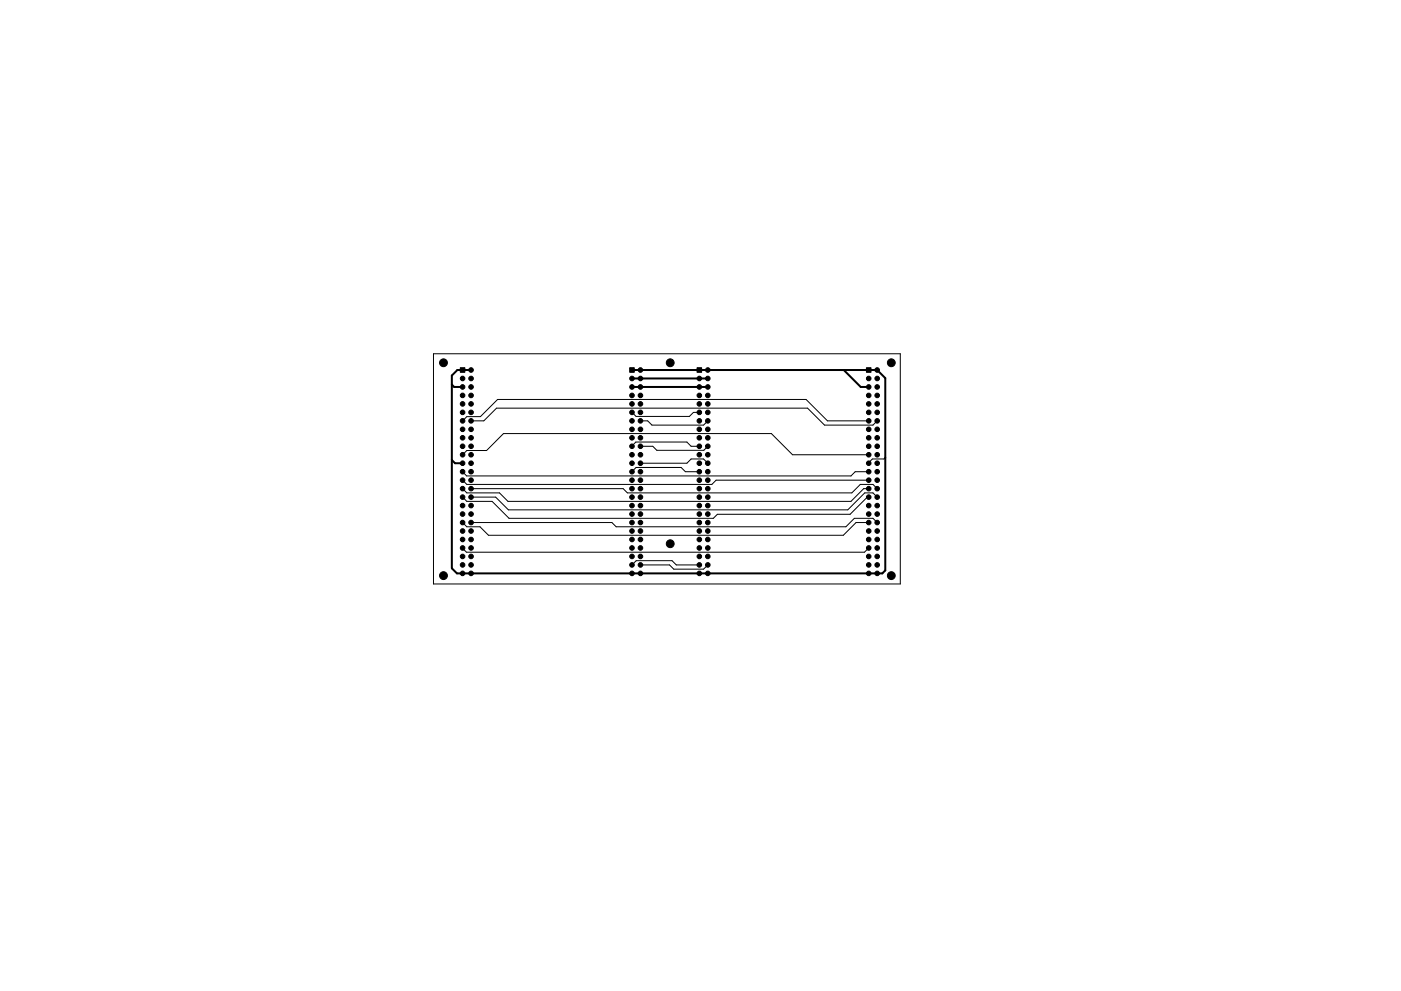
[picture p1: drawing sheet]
<svg xmlns="http://www.w3.org/2000/svg" width="420mm" height="297mm" viewBox="0 0 420 297" stroke-linecap="round" stroke-linejoin="round" font-family="sans-serif">
<g fill="none" stroke="#000" stroke-width=".3">
<path d="M130 106h140v69h-140zM138.7 126.1l1.3-1.2h4.1l5.1-5.2h92.5l6.5 6.4h12.3M138.7 136.3l1.3-1.3h5.9l5.1-5h80.3l6.4 6.3h22.8M141.3 126.1h3.8l3.8-3.8h93.3l5.1 5.1h14.5l1.3-1.3M189.5 123.6h.1M189.5 133.8l1.2-1.3h15.3l1.3 1.3h2.4M189.5 123.6l1.3 1.2h16l1.2-1.2h1.7M192.1 126.1h2.1l1.3 1.3h15.5l1.3-1.2M192.1 138.8h13.9l1.3-1.2h3.7l1.3 1.2M192.1 133.8h3.7l1.2 1.2h14.1l1.2-1.2M212.3 126.1v.1M212.3 133.8h.1"/>
<path d="M265.5 137.2l-.4 .4h-3.5l-1.1 1.2M138.7 156.6l1.3 1.3h4l2.5 2.5h106.4l3.8-3.8h3.8M138.7 149l1.3 1.3h7.6l5.1 5.1h61.2l1.2-1.2h39.9l5.1-5.2h.4M138.7 141.4h.1M138.7 146.5l1.3 1.2h9.8l2.5 2.6h102.9l3.8-3.8h1.5M138.7 143.9l1.3 1.3h73.5l1.3-1.3h45.7M141.3 156.6h42.2l1.3 1.3h68.9l2.5-2.5h5.6l1.3 1.2M141.3 146.5h45.6l1.3 1.2h67.3l2.5-2.5h3.8l1.3 1.3M141.3 149h7.4l3.8 3.8h101.8l5-5.1h2.5l1.3 1.3M189.5 141.4l1.3-1.3h13.5l1.2 1.3h4.2M260.5 141.4h-4l-1.3 1.3h-115.2l-1.3-1.3M138.7 164.2l1.2 1.3h119.4l1.2-1.3"/>
<path d="M189.5 169.3l1.3-1.2h10.7l1.3 1.2h6.9M192.1 169.3h8.7l1.3 1.3h8.9l1.3-1.3"/>
</g>
<g fill="#000" stroke="#000" stroke-width=".3">
<path d="M138 110.2h1.4v1.4h-1.4zM188.8 110.2h1.4v1.4h-1.4zM209 110.2h1.4v1.4h-1.4zM259.8 110.2h1.4v1.4h-1.4z"/>
<circle cx="133" cy="108.7" r="1.17"/>
<circle cx="138.7" cy="116" r=".69"/>
<circle cx="138.7" cy="113.4" r=".69"/>
<circle cx="138.7" cy="118.5" r=".69"/>
<circle cx="141.3" cy="110.9" r=".69"/>
<circle cx="141.3" cy="118.5" r=".69"/>
<circle cx="141.3" cy="113.4" r=".69"/>
<circle cx="141.3" cy="116" r=".69"/>
<circle cx="189.5" cy="118.5" r=".69"/>
<circle cx="189.5" cy="113.4" r=".69"/>
<circle cx="189.5" cy="116" r=".69"/>
<circle cx="192.1" cy="110.9" r=".69"/>
<circle cx="192.1" cy="118.5" r=".69"/>
<circle cx="192.1" cy="113.4" r=".69"/>
<circle cx="192.1" cy="116" r=".69"/>
<circle cx="201" cy="108.7" r="1.17"/>
<circle cx="209.7" cy="113.4" r=".69"/>
<circle cx="209.7" cy="118.5" r=".69"/>
<circle cx="209.7" cy="116" r=".69"/>
<circle cx="212.3" cy="110.9" r=".69"/>
<circle cx="212.3" cy="113.4" r=".69"/>
<circle cx="212.3" cy="116" r=".69"/>
<circle cx="212.3" cy="118.5" r=".69"/>
<circle cx="260.5" cy="113.4" r=".69"/>
<circle cx="260.5" cy="116" r=".69"/>
<circle cx="260.5" cy="118.5" r=".69"/>
<circle cx="263.1" cy="110.9" r=".69"/>
<circle cx="263.1" cy="118.5" r=".69"/>
<circle cx="263.1" cy="116" r=".69"/>
<circle cx="263.1" cy="113.4" r=".69"/>
<circle cx="267.3" cy="108.7" r="1.17"/>
<circle cx="138.7" cy="123.6" r=".69"/>
<circle cx="138.7" cy="128.7" r=".69"/>
<circle cx="138.7" cy="126.1" r=".69"/>
<circle cx="138.7" cy="121.1" r=".69"/>
<circle cx="138.7" cy="133.8" r=".69"/>
<circle cx="138.7" cy="136.3" r=".69"/>
<circle cx="138.7" cy="138.8" r=".69"/>
<circle cx="138.7" cy="131.2" r=".69"/>
<circle cx="141.3" cy="123.6" r=".69"/>
<circle cx="141.3" cy="126.1" r=".69"/>
<circle cx="141.3" cy="128.7" r=".69"/>
<circle cx="141.3" cy="121.1" r=".69"/>
<circle cx="141.3" cy="131.2" r=".69"/>
<circle cx="141.3" cy="133.8" r=".69"/>
<circle cx="141.3" cy="138.8" r=".69"/>
<circle cx="141.3" cy="136.3" r=".69"/>
<circle cx="189.5" cy="126.1" r=".69"/>
<circle cx="189.5" cy="128.7" r=".69"/>
<circle cx="189.5" cy="123.6" r=".69"/>
<circle cx="189.5" cy="121.1" r=".69"/>
<circle cx="189.5" cy="131.2" r=".69"/>
<circle cx="189.5" cy="138.8" r=".69"/>
<circle cx="189.5" cy="133.8" r=".69"/>
<circle cx="189.5" cy="136.3" r=".69"/>
<circle cx="192.1" cy="123.6" r=".69"/>
<circle cx="192.1" cy="121.1" r=".69"/>
<circle cx="192.1" cy="128.7" r=".69"/>
<circle cx="192.1" cy="126.1" r=".69"/>
<circle cx="192.1" cy="138.8" r=".69"/>
<circle cx="192.1" cy="133.8" r=".69"/>
<circle cx="192.1" cy="131.2" r=".69"/>
<circle cx="192.1" cy="136.3" r=".69"/>
<circle cx="209.7" cy="128.7" r=".69"/>
<circle cx="209.7" cy="121.1" r=".69"/>
<circle cx="209.7" cy="126.1" r=".69"/>
<circle cx="209.7" cy="123.6" r=".69"/>
<circle cx="209.7" cy="131.2" r=".69"/>
<circle cx="209.7" cy="138.8" r=".69"/>
<circle cx="209.7" cy="136.3" r=".69"/>
<circle cx="209.7" cy="133.8" r=".69"/>
<circle cx="212.3" cy="121.1" r=".69"/>
<circle cx="212.3" cy="123.6" r=".69"/>
<circle cx="212.3" cy="126.1" r=".69"/>
<circle cx="212.3" cy="128.7" r=".69"/>
<circle cx="212.3" cy="138.8" r=".69"/>
<circle cx="212.3" cy="136.3" r=".69"/>
<circle cx="212.3" cy="133.8" r=".69"/>
<circle cx="212.3" cy="131.2" r=".69"/>
<circle cx="260.5" cy="123.6" r=".69"/>
<circle cx="260.5" cy="121.1" r=".69"/>
<circle cx="260.5" cy="126.1" r=".69"/>
<circle cx="260.5" cy="128.7" r=".69"/>
<circle cx="260.5" cy="133.8" r=".69"/>
<circle cx="260.5" cy="136.3" r=".69"/>
<circle cx="260.5" cy="131.2" r=".69"/>
<circle cx="260.5" cy="138.8" r=".69"/>
<circle cx="263.1" cy="123.6" r=".69"/>
<circle cx="263.1" cy="121.1" r=".69"/>
<circle cx="263.1" cy="126.1" r=".69"/>
<circle cx="263.1" cy="128.7" r=".69"/>
<circle cx="263.1" cy="131.2" r=".69"/>
<circle cx="263.1" cy="136.3" r=".69"/>
<circle cx="263.1" cy="138.8" r=".69"/>
<circle cx="263.1" cy="133.8" r=".69"/>
<circle cx="138.7" cy="146.5" r=".69"/>
<circle cx="138.7" cy="141.4" r=".69"/>
<circle cx="138.7" cy="154.1" r=".69"/>
<circle cx="138.7" cy="159.2" r=".69"/>
<circle cx="138.7" cy="143.9" r=".69"/>
<circle cx="138.7" cy="149" r=".69"/>
<circle cx="138.7" cy="151.5" r=".69"/>
<circle cx="138.7" cy="156.6" r=".69"/>
<circle cx="141.3" cy="141.4" r=".69"/>
<circle cx="141.3" cy="159.2" r=".69"/>
<circle cx="141.3" cy="149" r=".69"/>
<circle cx="141.3" cy="146.5" r=".69"/>
<circle cx="141.3" cy="154.1" r=".69"/>
<circle cx="141.3" cy="156.6" r=".69"/>
<circle cx="141.3" cy="151.5" r=".69"/>
<circle cx="141.3" cy="143.9" r=".69"/>
<circle cx="189.5" cy="141.4" r=".69"/>
<circle cx="189.5" cy="154.1" r=".69"/>
<circle cx="189.5" cy="159.2" r=".69"/>
<circle cx="189.5" cy="143.9" r=".69"/>
<circle cx="189.5" cy="149" r=".69"/>
<circle cx="189.5" cy="151.5" r=".69"/>
<circle cx="189.5" cy="146.5" r=".69"/>
<circle cx="189.5" cy="156.6" r=".69"/>
<circle cx="192.1" cy="149" r=".69"/>
<circle cx="192.1" cy="143.9" r=".69"/>
<circle cx="192.1" cy="146.5" r=".69"/>
<circle cx="192.1" cy="151.5" r=".69"/>
<circle cx="192.1" cy="141.4" r=".69"/>
<circle cx="192.1" cy="159.2" r=".69"/>
<circle cx="192.1" cy="156.6" r=".69"/>
<circle cx="192.1" cy="154.1" r=".69"/>
<circle cx="209.7" cy="143.9" r=".69"/>
<circle cx="209.7" cy="141.4" r=".69"/>
<circle cx="209.7" cy="154.1" r=".69"/>
<circle cx="209.7" cy="146.5" r=".69"/>
<circle cx="209.7" cy="149" r=".69"/>
<circle cx="209.7" cy="151.5" r=".69"/>
<circle cx="209.7" cy="156.6" r=".69"/>
<circle cx="209.7" cy="159.2" r=".69"/>
<circle cx="212.3" cy="154.1" r=".69"/>
<circle cx="212.3" cy="143.9" r=".69"/>
<circle cx="212.3" cy="151.5" r=".69"/>
<circle cx="212.3" cy="146.5" r=".69"/>
<circle cx="212.3" cy="159.2" r=".69"/>
<circle cx="212.3" cy="156.6" r=".69"/>
<circle cx="212.3" cy="141.4" r=".69"/>
<circle cx="212.3" cy="149" r=".69"/>
<circle cx="260.5" cy="146.5" r=".69"/>
<circle cx="260.5" cy="151.5" r=".69"/>
<circle cx="260.5" cy="154.1" r=".69"/>
<circle cx="260.5" cy="156.6" r=".69"/>
<circle cx="260.5" cy="141.4" r=".69"/>
<circle cx="260.5" cy="143.9" r=".69"/>
<circle cx="260.5" cy="149" r=".69"/>
<circle cx="260.5" cy="159.2" r=".69"/>
<circle cx="263.1" cy="159.2" r=".69"/>
<circle cx="263.1" cy="149" r=".69"/>
<circle cx="263.1" cy="146.5" r=".69"/>
<circle cx="263.1" cy="143.9" r=".69"/>
<circle cx="263.1" cy="141.4" r=".69"/>
<circle cx="263.1" cy="151.5" r=".69"/>
<circle cx="263.1" cy="154.1" r=".69"/>
<circle cx="263.1" cy="156.6" r=".69"/>
<circle cx="133" cy="172.5" r="1.17"/>
<circle cx="138.7" cy="164.2" r=".69"/>
<circle cx="138.7" cy="161.7" r=".69"/>
<circle cx="138.7" cy="169.3" r=".69"/>
<circle cx="138.7" cy="171.9" r=".69"/>
<circle cx="138.7" cy="166.8" r=".69"/>
<circle cx="141.3" cy="161.7" r=".69"/>
<circle cx="141.3" cy="169.3" r=".69"/>
<circle cx="141.3" cy="171.9" r=".69"/>
<circle cx="141.3" cy="164.2" r=".69"/>
<circle cx="141.3" cy="166.8" r=".69"/>
<circle cx="189.5" cy="161.7" r=".69"/>
<circle cx="189.5" cy="171.9" r=".69"/>
<circle cx="189.5" cy="164.2" r=".69"/>
<circle cx="189.5" cy="166.8" r=".69"/>
<circle cx="189.5" cy="169.3" r=".69"/>
<circle cx="192.1" cy="161.7" r=".69"/>
<circle cx="192.1" cy="169.3" r=".69"/>
<circle cx="192.1" cy="171.9" r=".69"/>
<circle cx="192.1" cy="164.2" r=".69"/>
<circle cx="192.1" cy="166.8" r=".69"/>
<circle cx="201" cy="163" r="1.17"/>
<circle cx="209.7" cy="166.8" r=".69"/>
<circle cx="209.7" cy="161.7" r=".69"/>
<circle cx="209.7" cy="171.9" r=".69"/>
<circle cx="209.7" cy="164.2" r=".69"/>
<circle cx="209.7" cy="169.3" r=".69"/>
<circle cx="212.3" cy="169.3" r=".69"/>
<circle cx="212.3" cy="164.2" r=".69"/>
<circle cx="212.3" cy="166.8" r=".69"/>
<circle cx="212.3" cy="161.7" r=".69"/>
<circle cx="212.3" cy="171.9" r=".69"/>
<circle cx="260.5" cy="164.2" r=".69"/>
<circle cx="260.5" cy="169.3" r=".69"/>
<circle cx="260.5" cy="171.9" r=".69"/>
<circle cx="260.5" cy="166.8" r=".69"/>
<circle cx="260.5" cy="161.7" r=".69"/>
<circle cx="263.1" cy="164.2" r=".69"/>
<circle cx="263.1" cy="166.8" r=".69"/>
<circle cx="263.1" cy="171.9" r=".69"/>
<circle cx="263.1" cy="161.7" r=".69"/>
<circle cx="263.1" cy="169.3" r=".69"/>
<circle cx="267.3" cy="172.5" r="1.17"/>
</g>
<path d="M135.5 115.3l.7 .7h2.5M141.3 110.9h-4.1l-1.7 1.7v57.7l1.5 1.6h127.6l.9-.9v-57.7l-2.4-2.4h-73.6M189.5 113.4h22.8M189.5 116h22.8M252.1 110.9h.1M253 110.9l5.1 5.1h2.4M135.5 137.9l1 .9h2.2" fill="none" stroke="#000" stroke-width=".6"/>
</svg>
